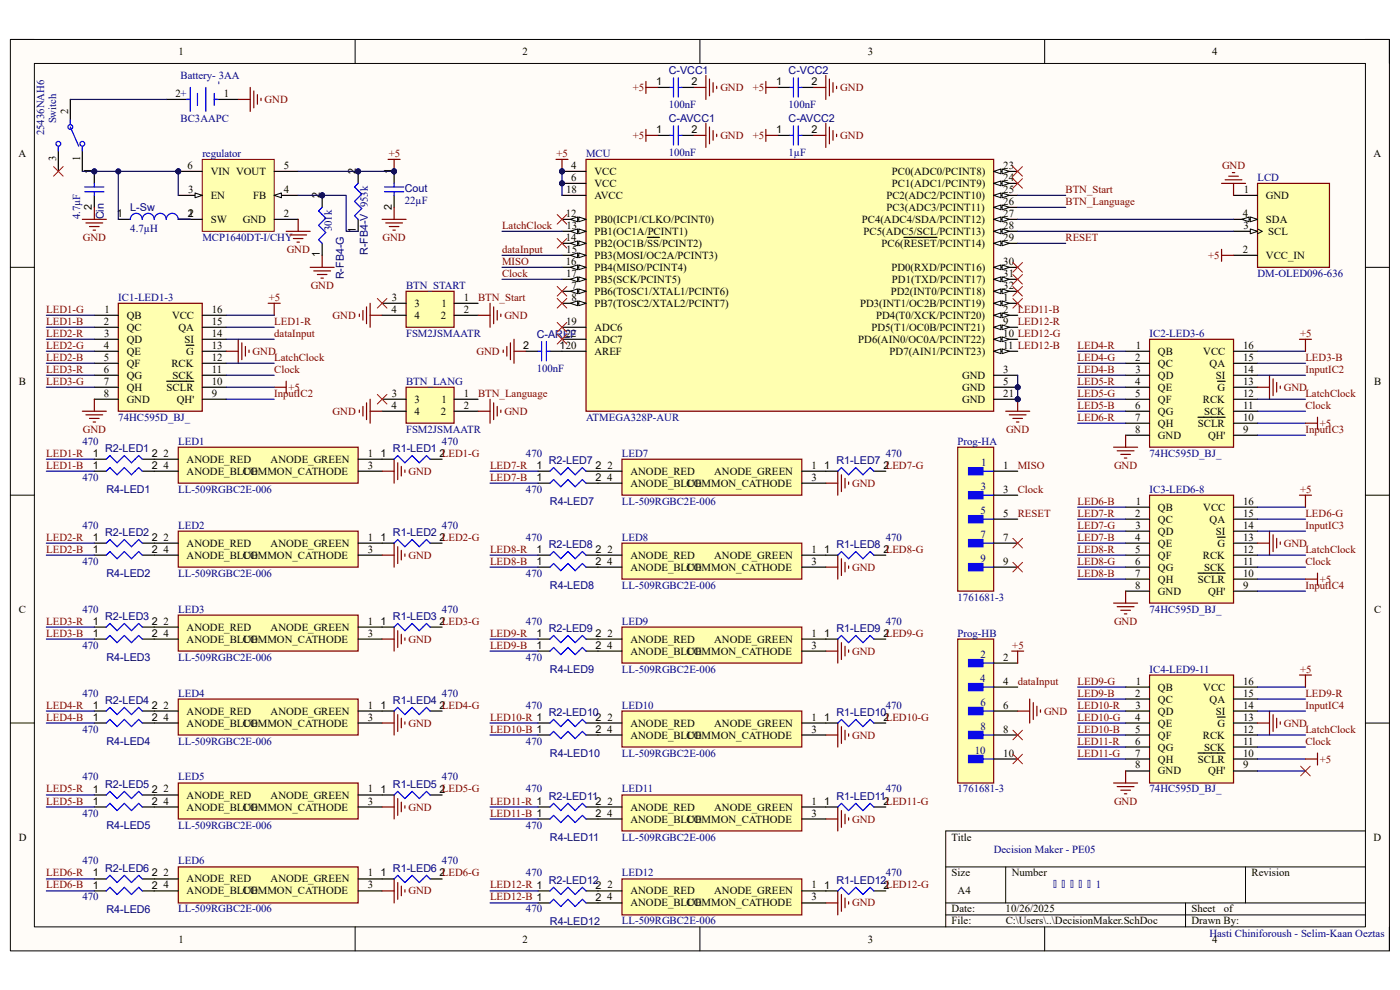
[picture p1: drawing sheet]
<svg xmlns="http://www.w3.org/2000/svg" width="297mm" height="210mm" viewBox="0 0 297 210" stroke-linecap="round" stroke-linejoin="round" font-family="sans-serif">
<defs><g id="words">
<g font-size="2.3">
<text x="37.9" y="11.7">1</text>
<text x="110.9" y="11.7">2</text>
<text x="184.1" y="11.7">3</text>
<text x="257.1" y="11.7">4</text>
<text x="37.3" y="20.6">2+</text>
<text x="47.5" y="20.6">1</text>
<text x="139.2" y="18">1</text>
<text x="146.7" y="18">2</text>
<text x="164.7" y="18">1</text>
<text x="172.1" y="18">2</text>
<text x="14.4" y="24.1" transform="rotate(-90 14.4 24.1)">2</text>
<text x="139.2" y="28.2">1</text>
<text x="146.7" y="28.2">2</text>
<text x="164.7" y="28.2">1</text>
<text x="172.1" y="28.2">2</text>
<text x="3.9" y="33.3">A</text>
<text x="11.9" y="34.2" transform="rotate(-90 11.9 34.2)">3</text>
<text x="17" y="34.2" transform="rotate(-90 17 34.2)">1</text>
<text x="39.8" y="35.9">6</text>
<text x="60.2" y="35.9">5</text>
<text x="121.2" y="35.9">4</text>
<text x="212.9" y="35.9">23</text>
<text x="291.4" y="33.3">A</text>
<text x="19.5" y="36.9" transform="rotate(-90 19.5 36.9)">1</text>
<text x="39.9" y="40.9">3</text>
<text x="44.7" y="37.1">VIN VOUT</text>
<text x="60.2" y="40.9">4</text>
<text x="67.9" y="42" transform="rotate(-90 67.9 42)">2</text>
<text x="75.5" y="36.9" transform="rotate(-90 75.5 36.9)">2</text>
<text x="83.1" y="36.9" transform="rotate(-90 83.1 36.9)">1</text>
<text x="120.1" y="40.9">18</text>
<text x="121.2" y="38.4">6</text>
<text x="126.1" y="37.1">VCC</text>
<text x="126.1" y="39.7">VCC</text>
<text x="189.2" y="37.1">PC0(ADC0/PCINT8)</text>
<text x="189.2" y="39.7">PC1(ADC1/PCINT9)</text>
<text x="212.9" y="38.4">24</text>
<text x="212.9" y="40.9">25</text>
<text x="263.9" y="40.9">1</text>
<text x="19.5" y="44.6" transform="rotate(-90 19.5 44.6)">2</text>
<text x="24.8" y="46">1</text>
<text x="39.8" y="46">2</text>
<text x="40" y="46">1</text>
<text x="44.7" y="47.3">SW</text>
<text x="44.7" y="42.2">EN</text>
<text x="51.5" y="47.3">GND</text>
<text x="53.7" y="42.2">FB</text>
<text x="60.2" y="46">2</text>
<text x="83.1" y="44.6" transform="rotate(-90 83.1 44.6)">2</text>
<text x="120.1" y="46">12</text>
<text x="126.1" y="42.2">AVCC</text>
<text x="126.1" y="47.3">PB0(ICP1/CLKO/PCINT0)</text>
<text x="182.8" y="47.3">PC4(ADC4/SDA/PCINT12)</text>
<text x="188" y="42.2">PC2(ADC2/PCINT10)</text>
<text x="188" y="44.7">PC3(ADC3/PCINT11)</text>
<text x="212.9" y="43.5">26</text>
<text x="212.9" y="46">27</text>
<text x="263.7" y="46">4</text>
<text x="268.6" y="47.3">SDA</text>
<text x="268.6" y="42.2">GND</text>
<text x="75.5" y="49.4" transform="rotate(-90 75.5 49.4)">1</text>
<text x="120.1" y="51.1">14</text>
<text x="120.1" y="53.6">15</text>
<text x="120.2" y="48.6">13</text>
<text x="126.1" y="49.8">PB1(OC1A/PCINT1)</text>
<text x="126.1" y="52.4">PB2(OC1B/SS/PCINT2)</text>
<text x="183.2" y="49.8">PC5(ADC5/SCL/PCINT13)</text>
<text x="187" y="52.4">PC6(RESET/PCINT14)</text>
<text x="212.9" y="48.6">28</text>
<text x="212.9" y="51.1">29</text>
<text x="263.7" y="53.6">2</text>
<text x="263.8" y="48.6">3</text>
<text x="269.1" y="49.8">SCL</text>
<text x="67.9" y="54.5" transform="rotate(-90 67.9 54.5)">1</text>
<text x="120.1" y="56.2">16</text>
<text x="120.1" y="58.7">17</text>
<text x="126.1" y="54.9">PB3(MOSI/OC2A/PCINT3)</text>
<text x="126.1" y="57.4">PB4(MISO/PCINT4)</text>
<text x="126.1" y="60">PB5(SCK/PCINT5)</text>
<text x="189.1" y="57.4">PD0(RXD/PCINT16)</text>
<text x="189.2" y="60">PD1(TXD/PCINT17)</text>
<text x="212.9" y="56.2">30</text>
<text x="212.9" y="58.7">31</text>
<text x="268.6" y="54.9">VCC_IN</text>
<text x="83.1" y="63.8">3</text>
<text x="87.9" y="65.1">3</text>
<text x="93.7" y="65.1">1</text>
<text x="98.4" y="63.8">1</text>
<text x="121.2" y="61.3">7</text>
<text x="121.2" y="63.8">8</text>
<text x="126.1" y="62.6">PB6(TOSC1/XTAL1/PCINT6)</text>
<text x="126.1" y="65.1">PB7(TOSC2/XTAL2/PCINT7)</text>
<text x="182.5" y="65.1">PD3(INT1/OC2B/PCINT19)</text>
<text x="189" y="62.6">PD2(INT0/PCINT18)</text>
<text x="212.9" y="61.3">32</text>
<text x="212.9" y="63.8">1</text>
<text x="22" y="68.9">2</text>
<text x="22.1" y="71.5">3</text>
<text x="22.2" y="66.4">1</text>
<text x="26.9" y="67.6">QB</text>
<text x="26.9" y="70.2">QC</text>
<text x="36.5" y="67.6">VCC</text>
<text x="37.8" y="70.2">QA</text>
<text x="45" y="66.4">16</text>
<text x="45" y="68.9">15</text>
<text x="45" y="71.5">14</text>
<text x="83.1" y="66.4">4</text>
<text x="87.9" y="67.6">4</text>
<text x="93.5" y="67.6">2</text>
<text x="98.4" y="66.4">2</text>
<text x="120.1" y="71.5">22</text>
<text x="120.1" y="68.9">19</text>
<text x="126.1" y="70.2">ADC6</text>
<text x="184.9" y="70.2">PD5(T1/OC0B/PCINT21)</text>
<text x="185.9" y="67.6">PD4(T0/XCK/PCINT20)</text>
<text x="212.9" y="66.4">2</text>
<text x="212.9" y="68.9">9</text>
<text x="212.9" y="71.5">10 LED12-G</text>
<text x="22" y="74">4</text>
<text x="22.1" y="76.5">5</text>
<text x="26.9" y="72.7">QD</text>
<text x="26.9" y="75.3">QE</text>
<text x="26.9" y="77.8">QF</text>
<text x="36.4" y="77.8">RCK</text>
<text x="39.2" y="72.7">SI</text>
<text x="39.5" y="75.3">G</text>
<text x="45" y="74">13</text>
<text x="45" y="76.5">12</text>
<text x="111" y="74">2</text>
<text x="118.7" y="74">120</text>
<text x="126.1" y="72.7">ADC7</text>
<text x="126.1" y="75.3">AREF</text>
<text x="182.1" y="72.7">PD6(AIN0/OC0A/PCINT22)</text>
<text x="188.7" y="75.3">PD7(AIN1/PCINT23)</text>
<text x="212.9" y="74">11 LED12-B</text>
<text x="240.8" y="76.5">2</text>
<text x="241" y="74">1</text>
<text x="245.7" y="75.3">QB</text>
<text x="245.7" y="77.8">QC</text>
<text x="255.3" y="75.3">VCC</text>
<text x="256.6" y="77.8">QA</text>
<text x="263.7" y="74">16</text>
<text x="263.7" y="76.5">15</text>
<text x="4" y="81.6">B</text>
<text x="22" y="79.1">6</text>
<text x="22" y="81.6">7</text>
<text x="26.9" y="80.3">QG</text>
<text x="26.9" y="82.9">QH</text>
<text x="35.3" y="82.9">SCLR</text>
<text x="36.6" y="80.3">SCK</text>
<text x="45" y="79.1">11</text>
<text x="45" y="81.6">10</text>
<text x="204.1" y="80.3">GND</text>
<text x="204.1" y="82.9">GND</text>
<text x="212.9" y="79.1">3</text>
<text x="212.9" y="81.6">5</text>
<text x="240.8" y="81.6">4</text>
<text x="240.9" y="79.1">3</text>
<text x="245.7" y="80.3">QD</text>
<text x="245.7" y="82.9">QE</text>
<text x="257.9" y="80.3">SI</text>
<text x="258.3" y="82.9">G</text>
<text x="263.7" y="79.1">14</text>
<text x="263.7" y="81.6">13</text>
<text x="291.5" y="81.6">B</text>
<text x="22.1" y="84.2">8</text>
<text x="26.9" y="85.4">GND</text>
<text x="37.5" y="85.4">QH'</text>
<text x="45" y="84.2">9</text>
<text x="83.1" y="86.7">4</text>
<text x="83.1" y="84.2">3</text>
<text x="87.9" y="85.4">3</text>
<text x="87.9" y="88">4</text>
<text x="93.5" y="88">2</text>
<text x="93.7" y="85.4">1</text>
<text x="98.4" y="84.2">1</text>
<text x="98.4" y="86.7">2</text>
<text x="204.1" y="85.4">GND</text>
<text x="212.9" y="84.2">21</text>
<text x="240.8" y="86.7">6</text>
<text x="240.8" y="89.3">7</text>
<text x="240.8" y="84.2">5</text>
<text x="245.7" y="85.4">QF</text>
<text x="245.7" y="88">QG</text>
<text x="255.2" y="85.4">RCK</text>
<text x="255.4" y="88">SCK</text>
<text x="263.7" y="84.2">12</text>
<text x="263.7" y="86.7">11</text>
<text x="263.7" y="89.3">10</text>
<text x="240.8" y="91.8">8</text>
<text x="245.7" y="90.6">QH</text>
<text x="245.7" y="93.1">GND</text>
<text x="254.1" y="90.6">SCLR</text>
<text x="256.3" y="93.1">QH'</text>
<text x="263.7" y="91.8">9</text>
<text x="19.7" y="96.9">1</text>
<text x="19.7" y="99.4">1</text>
<text x="32.2" y="96.9">2</text>
<text x="32.2" y="99.4">2</text>
<text x="34.7" y="96.9">2</text>
<text x="34.7" y="99.4">4</text>
<text x="39.6" y="98.2">ANODE_RED</text>
<text x="39.6" y="100.7">ANODE_BLUE</text>
<text x="51.5" y="100.7">COMMON_CATHODE</text>
<text x="57.4" y="98.2">ANODE_GREEN</text>
<text x="78" y="96.9">1</text>
<text x="78" y="99.4">3</text>
<text x="80.7" y="96.9">1</text>
<text x="93.3" y="96.9">2LED1-G</text>
<text x="113.8" y="99.4">1</text>
<text x="113.8" y="102">1</text>
<text x="126.4" y="99.4">2</text>
<text x="126.4" y="102">2</text>
<text x="128.8" y="102">4</text>
<text x="128.9" y="99.4">2</text>
<text x="133.7" y="100.7">ANODE_RED</text>
<text x="151.5" y="100.7">ANODE_GREEN</text>
<text x="172.1" y="99.4">1</text>
<text x="172.1" y="102">3</text>
<text x="174.8" y="99.4">1</text>
<text x="187.4" y="99.4">2LED7-G</text>
<text x="212.9" y="99.4">1</text>
<text x="133.7" y="103.3">ANODE_BLUE</text>
<text x="145.7" y="103.3">COMMON_CATHODE</text>
<text x="212.9" y="104.5">3</text>
<text x="241" y="107.1">1</text>
<text x="263.7" y="107.1">16</text>
<text x="212.9" y="109.6">5</text>
<text x="240.8" y="109.6">2</text>
<text x="240.9" y="112.1">3</text>
<text x="245.7" y="108.3">QB</text>
<text x="245.7" y="110.9">QC</text>
<text x="245.7" y="113.4">QD</text>
<text x="255.3" y="108.3">VCC</text>
<text x="256.6" y="110.9">QA</text>
<text x="257.9" y="113.4">SI</text>
<text x="263.7" y="109.6">15</text>
<text x="263.7" y="112.1">14</text>
<text x="19.7" y="114.7">1</text>
<text x="19.7" y="117.3">1</text>
<text x="32.2" y="114.7">2</text>
<text x="32.2" y="117.3">2</text>
<text x="34.7" y="114.7">2</text>
<text x="34.7" y="117.3">4</text>
<text x="39.6" y="116">ANODE_RED</text>
<text x="39.6" y="118.5">ANODE_BLUE</text>
<text x="51.5" y="118.5">COMMON_CATHODE</text>
<text x="57.4" y="116">ANODE_GREEN</text>
<text x="78" y="114.7">1</text>
<text x="78" y="117.3">3</text>
<text x="80.7" y="114.7">1</text>
<text x="93.3" y="114.7">2LED2-G</text>
<text x="113.8" y="117.3">1</text>
<text x="113.8" y="119.8">1</text>
<text x="126.4" y="117.3">2</text>
<text x="126.4" y="119.8">2</text>
<text x="128.8" y="119.8">4</text>
<text x="128.9" y="117.3">2</text>
<text x="133.7" y="118.5">ANODE_RED</text>
<text x="151.5" y="118.5">ANODE_GREEN</text>
<text x="172.1" y="117.3">1</text>
<text x="172.1" y="119.8">3</text>
<text x="174.8" y="117.3">1</text>
<text x="187.4" y="117.3">2LED8-G</text>
<text x="212.9" y="114.7">7</text>
<text x="212.9" y="119.8">9</text>
<text x="240.8" y="114.7">4</text>
<text x="240.8" y="119.8">6</text>
<text x="240.8" y="117.3">5</text>
<text x="245.7" y="116">QE</text>
<text x="245.7" y="118.5">QF</text>
<text x="255.2" y="118.5">RCK</text>
<text x="258.3" y="116">G</text>
<text x="263.7" y="114.7">13</text>
<text x="263.7" y="117.3">12</text>
<text x="263.7" y="119.8">11</text>
<text x="133.7" y="121.1">ANODE_BLUE</text>
<text x="145.7" y="121.1">COMMON_CATHODE</text>
<text x="240.8" y="122.3">7</text>
<text x="240.8" y="124.9">8</text>
<text x="245.7" y="121.1">QG</text>
<text x="245.7" y="123.6">QH</text>
<text x="254.1" y="123.6">SCLR</text>
<text x="255.4" y="121.1">SCK</text>
<text x="263.7" y="122.3">10</text>
<text x="263.7" y="124.9">9</text>
<text x="4" y="130">C</text>
<text x="245.7" y="126.2">GND</text>
<text x="256.3" y="126.2">QH'</text>
<text x="291.5" y="130">C</text>
<text x="19.7" y="132.5">1</text>
<text x="19.7" y="135.1">1</text>
<text x="32.2" y="132.5">2</text>
<text x="32.2" y="135.1">2</text>
<text x="34.7" y="132.5">2</text>
<text x="34.7" y="135">4</text>
<text x="39.6" y="133.8">ANODE_RED</text>
<text x="39.6" y="136.3">ANODE_BLUE</text>
<text x="51.5" y="136.3">COMMON_CATHODE</text>
<text x="57.4" y="133.8">ANODE_GREEN</text>
<text x="78" y="132.5">1</text>
<text x="78" y="135">3</text>
<text x="80.7" y="132.5">1</text>
<text x="93.3" y="132.5">2LED3-G</text>
<text x="113.8" y="135.1">1</text>
<text x="113.8" y="137.6">1</text>
<text x="126.4" y="135.1">2</text>
<text x="126.4" y="137.6">2</text>
<text x="128.8" y="137.6">4</text>
<text x="128.9" y="135">2</text>
<text x="133.7" y="136.3">ANODE_RED</text>
<text x="151.5" y="136.3">ANODE_GREEN</text>
<text x="172.1" y="135">1</text>
<text x="172.1" y="137.6">3</text>
<text x="174.8" y="135.1">1</text>
<text x="187.4" y="135.1">2LED9-G</text>
<text x="133.7" y="138.9">ANODE_BLUE</text>
<text x="145.7" y="138.9">COMMON_CATHODE</text>
<text x="212.9" y="140.1">2</text>
<text x="212.9" y="145.2">4</text>
<text x="240.8" y="147.8">2</text>
<text x="241" y="145.2">1</text>
<text x="245.7" y="146.5">QB</text>
<text x="245.7" y="149.1">QC</text>
<text x="255.3" y="146.5">VCC</text>
<text x="256.6" y="149.1">QA</text>
<text x="263.7" y="145.2">16</text>
<text x="263.7" y="147.8">15</text>
<text x="19.7" y="150.3">1</text>
<text x="19.7" y="152.9">1</text>
<text x="32.2" y="150.3">2</text>
<text x="32.2" y="152.9">2</text>
<text x="34.7" y="150.3">2</text>
<text x="34.7" y="152.9">4</text>
<text x="39.6" y="151.6">ANODE_RED</text>
<text x="39.6" y="154.1">ANODE_BLUE</text>
<text x="51.5" y="154.1">COMMON_CATHODE</text>
<text x="57.4" y="151.6">ANODE_GREEN</text>
<text x="78" y="150.3">1</text>
<text x="78" y="152.9">3</text>
<text x="80.7" y="150.3">1</text>
<text x="93.3" y="150.3">2LED4-G</text>
<text x="126.4" y="152.9">2</text>
<text x="126.4" y="155.4">2</text>
<text x="128.8" y="155.4">4</text>
<text x="128.9" y="152.9">2</text>
<text x="133.7" y="154.1">ANODE_RED</text>
<text x="151.5" y="154.1">ANODE_GREEN</text>
<text x="172.1" y="152.9">1</text>
<text x="172.1" y="155.4">3</text>
<text x="174.8" y="152.9">1</text>
<text x="187.4" y="152.9">2LED10-G</text>
<text x="212.9" y="150.3">6</text>
<text x="212.9" y="155.4">8</text>
<text x="240.8" y="152.9">4</text>
<text x="240.8" y="155.4">5</text>
<text x="240.9" y="150.3">3</text>
<text x="245.7" y="151.6">QD</text>
<text x="245.7" y="154.1">QE</text>
<text x="257.9" y="151.6">SI</text>
<text x="258.3" y="154.1">G</text>
<text x="263.7" y="150.3">14</text>
<text x="263.7" y="152.9">13</text>
<text x="263.7" y="155.4">12</text>
<text x="133.7" y="156.7">ANODE_BLUE</text>
<text x="145.7" y="156.7">COMMON_CATHODE</text>
<text x="212.9" y="160.5">10</text>
<text x="240.8" y="157.9">6</text>
<text x="240.8" y="160.5">7</text>
<text x="245.7" y="156.7">QF</text>
<text x="245.7" y="159.2">QG</text>
<text x="245.7" y="161.8">QH</text>
<text x="254.1" y="161.8">SCLR</text>
<text x="255.2" y="156.7">RCK</text>
<text x="255.4" y="159.2">SCK</text>
<text x="263.7" y="157.9">11</text>
<text x="263.7" y="160.5">10</text>
<text x="240.8" y="163">8</text>
<text x="245.7" y="164.3">GND</text>
<text x="256.3" y="164.3">QH'</text>
<text x="263.7" y="163">9</text>
<text x="19.7" y="168.1">1</text>
<text x="19.7" y="170.7">1</text>
<text x="32.2" y="168.1">2</text>
<text x="32.2" y="170.7">2</text>
<text x="34.7" y="168.1">2</text>
<text x="34.7" y="170.7">4</text>
<text x="39.6" y="169.4">ANODE_RED</text>
<text x="39.6" y="172">ANODE_BLUE</text>
<text x="51.5" y="172">COMMON_CATHODE</text>
<text x="57.4" y="169.4">ANODE_GREEN</text>
<text x="78" y="168.1">1</text>
<text x="78" y="170.7">3</text>
<text x="80.7" y="168.1">1</text>
<text x="93.3" y="168.1">2LED5-G</text>
<text x="126.4" y="170.7">2</text>
<text x="126.4" y="173.2">2</text>
<text x="128.8" y="173.2">4</text>
<text x="128.9" y="170.7">2</text>
<text x="133.7" y="172">ANODE_RED</text>
<text x="151.5" y="172">ANODE_GREEN</text>
<text x="172.1" y="170.7">1</text>
<text x="172.1" y="173.2">3</text>
<text x="174.8" y="170.7">1</text>
<text x="187.4" y="170.7">2LED11-G</text>
<text x="4" y="178.3">D</text>
<text x="133.7" y="174.5">ANODE_BLUE</text>
<text x="145.7" y="174.5">COMMON_CATHODE</text>
<text x="201.9" y="178.3">Title</text>
<text x="291.4" y="178.3">D</text>
<text x="19.7" y="185.9">1</text>
<text x="32.2" y="185.9">2</text>
<text x="34.7" y="185.9">2</text>
<text x="78" y="185.9">1</text>
<text x="80.7" y="185.9">1</text>
<text x="93.3" y="185.9">2LED6-G</text>
<text x="201.9" y="185.9">Size</text>
<text x="214.6" y="185.9">Number</text>
<text x="265.5" y="185.9">Revision</text>
<text x="19.7" y="188.5">1</text>
<text x="32.2" y="188.5">2</text>
<text x="34.7" y="188.5">4</text>
<text x="39.6" y="187.2">ANODE_RED</text>
<text x="39.6" y="189.7">ANODE_BLUE</text>
<text x="51.5" y="189.7">COMMON_CATHODE</text>
<text x="57.4" y="187.2">ANODE_GREEN</text>
<text x="78" y="188.5">3</text>
<text x="126.4" y="188.5">2</text>
<text x="126.4" y="191.1">2</text>
<text x="128.8" y="191">4</text>
<text x="128.9" y="188.5">2</text>
<text x="133.7" y="189.7">ANODE_RED</text>
<text x="151.5" y="189.7">ANODE_GREEN</text>
<text x="172.1" y="188.5">1</text>
<text x="172.1" y="191">3</text>
<text x="174.8" y="188.5">1</text>
<text x="187.4" y="188.5">2LED12-G</text>
<text x="203.2" y="189.7">A4</text>
<text x="133.7" y="192.3">ANODE_BLUE</text>
<text x="145.7" y="192.3">COMMON_CATHODE</text>
<text x="201.9" y="193.5">Date:</text>
<text x="201.9" y="196.1">File:</text>
<text x="213.3" y="193.5">10/26/2025</text>
<text x="213.4" y="196.1">C:\Users\..\DecisionMaker.SchDoc</text>
<text x="252.8" y="193.5">Sheet</text>
<text x="252.8" y="196.1">Drawn By:</text>
<text x="259.6" y="193.5">of</text>
<text x="37.9" y="199.9">1</text>
<text x="110.9" y="199.9">2</text>
<text x="184.1" y="199.9">3</text>
<text x="257.1" y="199.9">4</text>
</g>
<g font-size="2.3" fill="#000080">
<text x="38.3" y="16.8">Battery- 3AA</text>
<text x="45.9" y="17.3" transform="rotate(90 45.9 17.3)">-</text>
<text x="141.9" y="15.7">C-VCC1</text>
<text x="167.3" y="15.7">C-VCC2</text>
<text x="141.9" y="22.9">100nF</text>
<text x="167.3" y="22.9">100nF</text>
<text x="9.4" y="28.7" transform="rotate(-90 9.4 28.7)">25436NAH6</text>
<text x="11.9" y="26.2" transform="rotate(-90 11.9 26.2)">Switch</text>
<text x="38.3" y="25.9">BC3AAPC</text>
<text x="141.9" y="26">C-AVCC1</text>
<text x="167.3" y="26">C-AVCC2</text>
<text x="42.9" y="33.3">regulator</text>
<text x="124.3" y="33.3">MCU</text>
<text x="141.9" y="33">100nF</text>
<text x="167.3" y="33">1µF</text>
<text x="85.9" y="40.7">Cout</text>
<text x="266.8" y="38.4">LCD</text>
<text x="17" y="46.5" transform="rotate(-90 17 46.5)">4.7µF</text>
<text x="22.1" y="46.5" transform="rotate(-90 22.1 46.5)">Cin</text>
<text x="27.6" y="44.7">L-Sw</text>
<text x="85.9" y="43.2">22µF</text>
<text x="27.6" y="49.3">4.7µH</text>
<text x="42.9" y="51.1">MCP1640DT-I/CHY</text>
<text x="70.4" y="49.1" transform="rotate(-90 70.4 49.1)">301k</text>
<text x="72.9" y="59.3" transform="rotate(-90 72.9 59.3)">R-FB4-G</text>
<text x="78" y="54.1" transform="rotate(-90 78 54.1)">R-FB4-V 953k</text>
<text x="266.8" y="58.7">DM-OLED096-636</text>
<text x="25.1" y="63.8">IC1-LED1-3</text>
<text x="86.1" y="61.3">BTN_START</text>
<text x="86.1" y="71.5">FSM2JSMAATR</text>
<text x="113.9" y="71.7">C-AREF</text>
<text x="243.9" y="71.5">IC2-LED3-6</text>
<text x="86.1" y="81.6">BTN_LANG</text>
<text x="113.9" y="78.8">100nF</text>
<text x="25.1" y="89.3">74HC595D_BJ_</text>
<text x="124.3" y="89.3">ATMEGA328P-AUR</text>
<text x="17.5" y="94.4">470</text>
<text x="22.3" y="95.9">R2-LED1</text>
<text x="37.8" y="94.4">LED1</text>
<text x="83.4" y="95.9">R1-LED1</text>
<text x="86.1" y="91.8">FSM2JSMAATR</text>
<text x="93.8" y="94.4">470</text>
<text x="203.2" y="94.4">Prog-HA</text>
<text x="17.5" y="102">470</text>
<text x="111.6" y="96.9">470</text>
<text x="116.4" y="98.4">R2-LED7</text>
<text x="132" y="96.9">LED7</text>
<text x="177.5" y="98.4">R1-LED7</text>
<text x="187.9" y="96.9">470</text>
<text x="208.2" y="98.9">1</text>
<text x="243.9" y="96.9">74HC595D_BJ_</text>
<text x="22.6" y="104.5">R4-LED1</text>
<text x="37.8" y="104.5">LL-509RGBC2E-006</text>
<text x="111.6" y="104.5">470</text>
<text x="116.7" y="107.1">R4-LED7</text>
<text x="132" y="107.1">LL-509RGBC2E-006</text>
<text x="208.1" y="104">3</text>
<text x="243.9" y="104.5">IC3-LED6-8</text>
<text x="17.5" y="112.1">470</text>
<text x="22.3" y="113.7">R2-LED2</text>
<text x="37.8" y="112.1">LED2</text>
<text x="83.4" y="113.7">R1-LED2</text>
<text x="93.8" y="112.1">470</text>
<text x="208" y="109.1">5</text>
<text x="17.5" y="119.8">470</text>
<text x="111.6" y="114.7">470</text>
<text x="116.4" y="116.2">R2-LED8</text>
<text x="132" y="114.7">LED8</text>
<text x="177.5" y="116.2">R1-LED8</text>
<text x="187.9" y="114.7">470</text>
<text x="208" y="114.2">7</text>
<text x="208" y="119.3">9</text>
<text x="22.6" y="122.3">R4-LED2</text>
<text x="37.8" y="122.3">LL-509RGBC2E-006</text>
<text x="111.6" y="122.3">470</text>
<text x="116.7" y="124.9">R4-LED8</text>
<text x="132" y="124.9">LL-509RGBC2E-006</text>
<text x="17.5" y="130">470</text>
<text x="22.3" y="131.5">R2-LED3</text>
<text x="37.8" y="130">LED3</text>
<text x="83.4" y="131.5">R1-LED3</text>
<text x="93.8" y="130">470</text>
<text x="203.2" y="127.4">1761681-3</text>
<text x="243.9" y="130">74HC595D_BJ_</text>
<text x="17.5" y="137.6">470</text>
<text x="111.6" y="132.5">470</text>
<text x="116.4" y="134.1">R2-LED9</text>
<text x="132" y="132.5">LED9</text>
<text x="177.5" y="134.1">R1-LED9</text>
<text x="187.9" y="132.5">470</text>
<text x="203.2" y="135">Prog-HB</text>
<text x="22.6" y="140.2">R4-LED3</text>
<text x="37.8" y="140.1">LL-509RGBC2E-006</text>
<text x="111.6" y="140.1">470</text>
<text x="116.7" y="142.7">R4-LED9</text>
<text x="132" y="142.7">LL-509RGBC2E-006</text>
<text x="208" y="139.6">2</text>
<text x="243.9" y="142.7">IC4-LED9-11</text>
<text x="17.5" y="147.8">470</text>
<text x="22.3" y="149.3">R2-LED4</text>
<text x="37.8" y="147.8">LED4</text>
<text x="83.4" y="149.3">R1-LED4</text>
<text x="93.8" y="147.8">470</text>
<text x="207.9" y="144.7">4</text>
<text x="208" y="149.8">6</text>
<text x="17.5" y="155.4">470</text>
<text x="111.6" y="150.3">470</text>
<text x="116.4" y="151.8">R2-LED10</text>
<text x="132" y="150.3">LED10</text>
<text x="177.5" y="151.8">R1-LED10</text>
<text x="187.9" y="150.3">470</text>
<text x="208" y="154.9">8</text>
<text x="22.6" y="157.9">R4-LED4</text>
<text x="37.8" y="157.9">LL-509RGBC2E-006</text>
<text x="111.6" y="157.9">470</text>
<text x="116.7" y="160.5">R4-LED10</text>
<text x="132" y="160.5">LL-509RGBC2E-006</text>
<text x="206.8" y="160">10</text>
<text x="17.5" y="165.6">470</text>
<text x="22.3" y="167.1">R2-LED5</text>
<text x="37.8" y="165.6">LED5</text>
<text x="83.4" y="167.1">R1-LED5</text>
<text x="93.8" y="165.6">470</text>
<text x="17.5" y="173.2">470</text>
<text x="111.6" y="168.1">470</text>
<text x="116.4" y="169.7">R2-LED11</text>
<text x="132" y="168.1">LED11</text>
<text x="177.5" y="169.7">R1-LED11</text>
<text x="187.9" y="168.1">470</text>
<text x="203.2" y="168.1">1761681-3</text>
<text x="243.9" y="168.1">74HC595D_BJ_</text>
<text x="22.6" y="175.8">R4-LED5</text>
<text x="37.8" y="175.8">LL-509RGBC2E-006</text>
<text x="111.6" y="175.8">470</text>
<text x="116.7" y="178.3">R4-LED11</text>
<text x="132" y="178.3">LL-509RGBC2E-006</text>
<text x="17.5" y="183.4">470</text>
<text x="22.3" y="184.9">R2-LED6</text>
<text x="37.8" y="183.4">LED6</text>
<text x="83.4" y="184.9">R1-LED6</text>
<text x="93.8" y="183.4">470</text>
<text x="111.6" y="185.9">470</text>
<text x="132" y="185.9">LED12</text>
<text x="187.9" y="185.9">470</text>
<text x="210.8" y="180.8">Decision Maker - PE05</text>
<text x="17.5" y="191">470</text>
<text x="116.4" y="187.5">R2-LED12</text>
<text x="177.5" y="187.5">R1-LED12</text>
<text x="232.5" y="188.4">1</text>
<text x="22.6" y="193.6">R4-LED6</text>
<text x="37.8" y="193.5">LL-509RGBC2E-006</text>
<text x="111.6" y="193.5">470</text>
<text x="116.7" y="196.1">R4-LED12</text>
<text x="132" y="196.1">LL-509RGBC2E-006</text>
<text x="256.6" y="198.7">Hasti Chiniforoush - Selim-Kaan Oeztas</text>
</g>
<g font-size="2.3" fill="#800000">
<text x="56.1" y="21.8">GND</text>
<text x="134.2" y="19.3">+5</text>
<text x="152.8" y="19.3">GND</text>
<text x="159.7" y="19.3">+5</text>
<text x="178.3" y="19.3">GND</text>
<text x="134.2" y="29.5">+5</text>
<text x="152.8" y="29.5">GND</text>
<text x="159.7" y="29.5">+5</text>
<text x="178.3" y="29.5">GND</text>
<text x="82.5" y="33.3">+5</text>
<text x="118.1" y="33.3">+5</text>
<text x="259.2" y="35.9">GND</text>
<text x="226.1" y="40.9">BTN_Start</text>
<text x="226.1" y="43.5">BTN_Language</text>
<text x="17.6" y="51.1">GND</text>
<text x="60.8" y="53.6">GND</text>
<text x="81.2" y="51.1">GND</text>
<text x="106.5" y="53.6">dataInput</text>
<text x="106.5" y="48.6">LatchClock</text>
<text x="226.1" y="51.1">RESET</text>
<text x="106.5" y="56.2">MISO</text>
<text x="106.5" y="58.7">Clock</text>
<text x="256.3" y="54.9">+5</text>
<text x="57" y="63.8">+5</text>
<text x="65.9" y="61.3">GND</text>
<text x="101.4" y="63.8">BTN_Start</text>
<text x="9.8" y="66.4">LED1-G</text>
<text x="9.8" y="68.9">LED1-B</text>
<text x="9.8" y="71.5">LED2-R</text>
<text x="58.2" y="71.5">dataInput</text>
<text x="58.2" y="68.9">LED1-R</text>
<text x="70.6" y="67.6">GND</text>
<text x="107" y="67.6">GND</text>
<text x="215.9" y="66.4">LED11-B</text>
<text x="215.9" y="68.9">LED12-R</text>
<text x="275.8" y="71.5">+5</text>
<text x="9.8" y="74">LED2-G</text>
<text x="9.8" y="76.5">LED2-B</text>
<text x="53.6" y="75.3">GND</text>
<text x="58.2" y="76.5">LatchClock</text>
<text x="101.1" y="75.3">GND</text>
<text x="228.6" y="74">LED4-R</text>
<text x="228.6" y="76.5">LED4-G</text>
<text x="276.9" y="76.5">LED3-B</text>
<text x="9.8" y="79.1">LED3-R</text>
<text x="9.8" y="81.6">LED3-G</text>
<text x="58.2" y="79.1">Clock</text>
<text x="61.2" y="82.9">+5</text>
<text x="228.6" y="79.1">LED4-B</text>
<text x="228.6" y="81.6">LED5-R</text>
<text x="272.4" y="82.9">GND</text>
<text x="276.9" y="79.1">InputIC2</text>
<text x="58.2" y="84.2">InputIC2</text>
<text x="70.6" y="88">GND</text>
<text x="101.4" y="84.2">BTN_Language</text>
<text x="107" y="88">GND</text>
<text x="228.6" y="84.2">LED5-G</text>
<text x="228.6" y="86.7">LED5-B</text>
<text x="228.6" y="89.3">LED6-R</text>
<text x="276.9" y="86.7">Clock</text>
<text x="276.9" y="84.2">LatchClock</text>
<text x="17.6" y="91.8">GND</text>
<text x="213.4" y="91.8">GND</text>
<text x="276.9" y="91.8">InputIC3</text>
<text x="280" y="90.6">+5</text>
<text x="9.8" y="96.9">LED1-R</text>
<text x="9.8" y="99.4">LED1-B</text>
<text x="86.7" y="100.7">GND</text>
<text x="104" y="99.4">LED7-R</text>
<text x="104" y="102">LED7-B</text>
<text x="215.9" y="99.4">MISO</text>
<text x="236.3" y="99.4">GND</text>
<text x="180.8" y="103.3">GND</text>
<text x="215.9" y="104.5">Clock</text>
<text x="228.6" y="107.1">LED6-B</text>
<text x="275.8" y="104.5">+5</text>
<text x="215.9" y="109.6">RESET</text>
<text x="228.6" y="109.6">LED7-R</text>
<text x="228.6" y="112.1">LED7-G</text>
<text x="276.9" y="109.6">LED6-G</text>
<text x="276.9" y="112.1">InputIC3</text>
<text x="9.8" y="114.7">LED2-R</text>
<text x="9.8" y="117.3">LED2-B</text>
<text x="86.7" y="118.5">GND</text>
<text x="104" y="117.3">LED8-R</text>
<text x="104" y="119.8">LED8-B</text>
<text x="228.6" y="114.7">LED7-B</text>
<text x="228.6" y="117.3">LED8-R</text>
<text x="228.6" y="119.8">LED8-G</text>
<text x="272.4" y="116">GND</text>
<text x="276.9" y="119.8">Clock</text>
<text x="276.9" y="117.3">LatchClock</text>
<text x="180.8" y="121.1">GND</text>
<text x="228.6" y="122.3">LED8-B</text>
<text x="276.9" y="124.9">InputIC4</text>
<text x="280" y="123.6">+5</text>
<text x="9.8" y="132.5">LED3-R</text>
<text x="9.8" y="135">LED3-B</text>
<text x="86.7" y="136.3">GND</text>
<text x="104" y="135">LED9-R</text>
<text x="104" y="137.6">LED9-B</text>
<text x="214.8" y="137.6">+5</text>
<text x="236.3" y="132.5">GND</text>
<text x="180.8" y="138.9">GND</text>
<text x="275.8" y="142.7">+5</text>
<text x="215.9" y="145.2">dataInput</text>
<text x="228.6" y="145.2">LED9-G</text>
<text x="228.6" y="147.8">LED9-B</text>
<text x="276.9" y="147.8">LED9-R</text>
<text x="9.8" y="150.3">LED4-R</text>
<text x="9.8" y="152.9">LED4-B</text>
<text x="86.7" y="154.1">GND</text>
<text x="104" y="152.9">LED10-R 1</text>
<text x="104" y="155.4">LED10-B 1</text>
<text x="221.5" y="151.6">GND</text>
<text x="228.6" y="150.3">LED10-R</text>
<text x="228.6" y="152.9">LED10-G</text>
<text x="228.6" y="155.4">LED10-B</text>
<text x="272.4" y="154.1">GND</text>
<text x="276.9" y="155.4">LatchClock</text>
<text x="276.9" y="150.3">InputIC4</text>
<text x="180.8" y="156.7">GND</text>
<text x="228.6" y="157.9">LED11-R</text>
<text x="228.6" y="160.5">LED11-G</text>
<text x="276.9" y="157.9">Clock</text>
<text x="280" y="161.8">+5</text>
<text x="9.8" y="168.1">LED5-R</text>
<text x="9.8" y="170.7">LED5-B</text>
<text x="86.7" y="172">GND</text>
<text x="104" y="170.7">LED11-R 1</text>
<text x="104" y="173.2">LED11-B 1</text>
<text x="236.3" y="170.7">GND</text>
<text x="180.8" y="174.5">GND</text>
<text x="9.8" y="185.9">LED6-R</text>
<text x="9.8" y="188.5">LED6-B</text>
<text x="86.7" y="189.7">GND</text>
<text x="104" y="188.5">LED12-R 1</text>
<text x="104" y="191">LED12-B 1</text>
<text x="180.8" y="192.3">GND</text>
</g>
</g></defs>
<path d="M2.2 8.4h292.6v193.3h-292.6z" fill-rule="evenodd" fill="#fffcf8"/>
<path d="M2.2 8.4h292.6v193.3h-292.6z" fill="none" stroke="#000" stroke-width=".21"/>
<path d="M7.3 13.5h282.4v183.1h-282.4z" fill-rule="evenodd" fill="#fffcf8"/>
<g fill="none" stroke="#000" stroke-width=".21">
<path d="M2.2 8.4h5.1M7.3 13.5h282.4v183.1h-282.4zM75.3 8.4v5.1M148.5 8.4v5.1M221.6 8.4v5.1M289.7 8.4h5.1v5.1M2.2 56.7h5.1M289.7 56.7h5.1M2.2 105h5.1M289.7 105.1h5.1M2.2 153.4h5.1M289.7 153.4h5.1"/>
<path d="M289.7 176.3h-89.1v20.3M75.3 196.6v5.1M148.5 196.6v5.1M200.6 183.9h89.1M200.6 191.5h89.1M200.6 194.1h89.1M213.4 183.9v7.6M221.6 196.6v5.1M251.5 191.5v5.1M264.2 183.9v7.6M294.8 196.6v5.1"/>
</g>
<circle cx="119.2" cy="36.4" r=".51" fill="#000080"/>
<circle cx="119.2" cy="36.4" r=".51" fill="none" stroke="#000080" stroke-width=".21"/>
<circle cx="119.2" cy="38.9" r=".51" fill="#000080"/>
<circle cx="119.2" cy="38.9" r=".51" fill="none" stroke="#000080" stroke-width=".21"/>
<circle cx="215.9" cy="82.1" r=".51" fill="#000080"/>
<circle cx="215.9" cy="82.1" r=".51" fill="none" stroke="#000080" stroke-width=".21"/>
<circle cx="215.9" cy="84.7" r=".51" fill="#000080"/>
<circle cx="215.9" cy="84.7" r=".51" fill="none" stroke="#000080" stroke-width=".21"/>
<path d="M124.3 33.8h86.5v53.4h-86.5z" fill-rule="evenodd" fill="#ffffb0"/>
<path d="M124.3 33.8h86.5v53.4h-86.5z" fill="none" stroke="#800000" stroke-width=".25"/>
<path d="M119.2 41.4h5.1M119.2 46.5h5.1M119.2 69.4h5.1M119.2 72h5.1M119.2 74.5h5.1" fill="none" stroke="#000" stroke-width=".25"/>
<path d="M122.8 46l1.5 .5-1.5 .5z" fill="#f8fcff"/>
<path d="M122.8 46l1.5 .5-1.5 .5z" fill="none" stroke="#000" stroke-width=".21"/>
<path d="M121 46.5l1.5-.5v1z" fill="#f8fcff"/>
<path d="M121 46.5l1.5-.5v1z" fill="none" stroke="#000" stroke-width=".21"/>
<path d="M119.2 49.1h5.1" fill="none" stroke="#000" stroke-width=".25"/>
<path d="M122.8 48.6l1.5 .5-1.5 .5z" fill="#f8fcff"/>
<path d="M122.8 48.6l1.5 .5-1.5 .5z" fill="none" stroke="#000" stroke-width=".21"/>
<path d="M121 49.1l1.5-.5v1z" fill="#f8fcff"/>
<path d="M121 49.1l1.5-.5v1z" fill="none" stroke="#000" stroke-width=".21"/>
<path d="M119.2 51.6h5.1" fill="none" stroke="#000" stroke-width=".25"/>
<path d="M122.8 51.1l1.5 .5-1.5 .5z" fill="#f8fcff"/>
<path d="M122.8 51.1l1.5 .5-1.5 .5z" fill="none" stroke="#000" stroke-width=".21"/>
<path d="M121 51.6l1.5-.5v1z" fill="#f8fcff"/>
<path d="M121 51.6l1.5-.5v1z" fill="none" stroke="#000" stroke-width=".21"/>
<path d="M119.2 54.2h5.1M137.3 50.4h2.6" fill="none" stroke="#000" stroke-width=".25"/>
<path d="M122.8 53.7l1.5 .5-1.5 .5z" fill="#f8fcff"/>
<path d="M122.8 53.7l1.5 .5-1.5 .5z" fill="none" stroke="#000" stroke-width=".21"/>
<path d="M121 54.2l1.5-.5v1z" fill="#f8fcff"/>
<path d="M121 54.2l1.5-.5v1z" fill="none" stroke="#000" stroke-width=".21"/>
<path d="M119.2 56.7h5.1" fill="none" stroke="#000" stroke-width=".25"/>
<path d="M122.8 56.2l1.5 .5-1.5 .5z" fill="#f8fcff"/>
<path d="M122.8 56.2l1.5 .5-1.5 .5z" fill="none" stroke="#000" stroke-width=".21"/>
<path d="M121 56.7l1.5-.5v1z" fill="#f8fcff"/>
<path d="M121 56.7l1.5-.5v1z" fill="none" stroke="#000" stroke-width=".21"/>
<path d="M119.2 59.3h5.1" fill="none" stroke="#000" stroke-width=".25"/>
<path d="M122.8 58.7l1.5 .6-1.5 .5z" fill="#f8fcff"/>
<path d="M122.8 58.7l1.5 .6-1.5 .5z" fill="none" stroke="#000" stroke-width=".21"/>
<path d="M121 59.3l1.5-.6v1.1z" fill="#f8fcff"/>
<path d="M121 59.3l1.5-.6v1.1z" fill="none" stroke="#000" stroke-width=".21"/>
<path d="M119.2 61.8h5.1" fill="none" stroke="#000" stroke-width=".25"/>
<path d="M122.8 61.3l1.5 .5-1.5 .5z" fill="#f8fcff"/>
<path d="M122.8 61.3l1.5 .5-1.5 .5z" fill="none" stroke="#000" stroke-width=".21"/>
<path d="M121 61.8l1.5-.5v1z" fill="#f8fcff"/>
<path d="M121 61.8l1.5-.5v1z" fill="none" stroke="#000" stroke-width=".21"/>
<path d="M119.2 64.3h5.1" fill="none" stroke="#000" stroke-width=".25"/>
<path d="M122.8 63.8l1.5 .5-1.5 .5z" fill="#f8fcff"/>
<path d="M122.8 63.8l1.5 .5-1.5 .5z" fill="none" stroke="#000" stroke-width=".21"/>
<path d="M121 64.3l1.5-.5v1z" fill="#f8fcff"/>
<path d="M121 64.3l1.5-.5v1z" fill="none" stroke="#000" stroke-width=".21"/>
<path d="M119.2 36.4h5.1" fill="none" stroke="#000" stroke-width=".25"/>
<circle cx="119.2" cy="36.4" r=".51" fill="#000080"/>
<circle cx="119.2" cy="36.4" r=".51" fill="none" stroke="#000080" stroke-width=".21"/>
<path d="M119.2 38.9h5.1" fill="none" stroke="#000" stroke-width=".25"/>
<circle cx="119.2" cy="38.9" r=".51" fill="#000080"/>
<circle cx="119.2" cy="38.9" r=".51" fill="none" stroke="#000080" stroke-width=".21"/>
<path d="M210.8 79.6h5.1M210.8 82.1h5.1" fill="none" stroke="#000" stroke-width=".25"/>
<circle cx="215.9" cy="82.1" r=".51" fill="#000080"/>
<circle cx="215.9" cy="82.1" r=".51" fill="none" stroke="#000080" stroke-width=".21"/>
<path d="M210.8 84.7h5.1" fill="none" stroke="#000" stroke-width=".25"/>
<circle cx="215.9" cy="84.7" r=".51" fill="#000080"/>
<circle cx="215.9" cy="84.7" r=".51" fill="none" stroke="#000080" stroke-width=".21"/>
<path d="M210.8 36.4h5.1" fill="none" stroke="#000" stroke-width=".25"/>
<path d="M210.8 36.4l1.5-.6v1.1z" fill="#f8fcff"/>
<path d="M210.8 36.4l1.5-.6v1.1z" fill="none" stroke="#000" stroke-width=".21"/>
<path d="M212.6 35.8l1.5 .6-1.5 .5z" fill="#f8fcff"/>
<path d="M212.6 35.8l1.5 .6-1.5 .5z" fill="none" stroke="#000" stroke-width=".21"/>
<path d="M210.8 38.9h5.1" fill="none" stroke="#000" stroke-width=".25"/>
<path d="M210.8 38.9l1.5-.5v1z" fill="#f8fcff"/>
<path d="M210.8 38.9l1.5-.5v1z" fill="none" stroke="#000" stroke-width=".21"/>
<path d="M212.6 38.4l1.5 .5-1.5 .5z" fill="#f8fcff"/>
<path d="M212.6 38.4l1.5 .5-1.5 .5z" fill="none" stroke="#000" stroke-width=".21"/>
<path d="M210.8 41.4h5.1" fill="none" stroke="#000" stroke-width=".25"/>
<path d="M210.8 41.4l1.5-.5v1.1z" fill="#f8fcff"/>
<path d="M210.8 41.4l1.5-.5v1.1z" fill="none" stroke="#000" stroke-width=".21"/>
<path d="M212.6 40.9l1.5 .5-1.5 .6z" fill="#f8fcff"/>
<path d="M212.6 40.9l1.5 .5-1.5 .6z" fill="none" stroke="#000" stroke-width=".21"/>
<path d="M210.8 44h5.1" fill="none" stroke="#000" stroke-width=".25"/>
<path d="M210.8 44l1.5-.5v1z" fill="#f8fcff"/>
<path d="M210.8 44l1.5-.5v1z" fill="none" stroke="#000" stroke-width=".21"/>
<path d="M212.6 43.5l1.5 .5-1.5 .5z" fill="#f8fcff"/>
<path d="M212.6 43.5l1.5 .5-1.5 .5z" fill="none" stroke="#000" stroke-width=".21"/>
<path d="M210.8 46.5h5.1" fill="none" stroke="#000" stroke-width=".25"/>
<path d="M210.8 46.5l1.5-.5v1z" fill="#f8fcff"/>
<path d="M210.8 46.5l1.5-.5v1z" fill="none" stroke="#000" stroke-width=".21"/>
<path d="M212.6 46l1.5 .5-1.5 .5z" fill="#f8fcff"/>
<path d="M212.6 46l1.5 .5-1.5 .5z" fill="none" stroke="#000" stroke-width=".21"/>
<path d="M210.8 49.1h5.1" fill="none" stroke="#000" stroke-width=".25"/>
<path d="M210.8 49.1l1.5-.5v1z" fill="#f8fcff"/>
<path d="M210.8 49.1l1.5-.5v1z" fill="none" stroke="#000" stroke-width=".21"/>
<path d="M212.6 48.6l1.5 .5-1.5 .5z" fill="#f8fcff"/>
<path d="M212.6 48.6l1.5 .5-1.5 .5z" fill="none" stroke="#000" stroke-width=".21"/>
<path d="M210.8 51.6h5.1" fill="none" stroke="#000" stroke-width=".25"/>
<path d="M210.8 51.6l1.5-.5v1z" fill="#f8fcff"/>
<path d="M210.8 51.6l1.5-.5v1z" fill="none" stroke="#000" stroke-width=".21"/>
<path d="M212.6 51.1l1.5 .5-1.5 .5z" fill="#f8fcff"/>
<path d="M212.6 51.1l1.5 .5-1.5 .5z" fill="none" stroke="#000" stroke-width=".21"/>
<path d="M191.8 50.4h7M210.8 56.7h5.1" fill="none" stroke="#000" stroke-width=".25"/>
<path d="M210.8 56.7l1.5-.5v1z" fill="#f8fcff"/>
<path d="M210.8 56.7l1.5-.5v1z" fill="none" stroke="#000" stroke-width=".21"/>
<path d="M212.6 56.2l1.5 .5-1.5 .5z" fill="#f8fcff"/>
<path d="M212.6 56.2l1.5 .5-1.5 .5z" fill="none" stroke="#000" stroke-width=".21"/>
<path d="M210.8 59.3h5.1" fill="none" stroke="#000" stroke-width=".25"/>
<path d="M210.8 59.3l1.5-.6v1.1z" fill="#f8fcff"/>
<path d="M210.8 59.3l1.5-.6v1.1z" fill="none" stroke="#000" stroke-width=".21"/>
<path d="M212.6 58.7l1.5 .6-1.5 .5z" fill="#f8fcff"/>
<path d="M212.6 58.7l1.5 .6-1.5 .5z" fill="none" stroke="#000" stroke-width=".21"/>
<path d="M210.8 61.8h5.1" fill="none" stroke="#000" stroke-width=".25"/>
<path d="M210.8 61.8l1.5-.5v1z" fill="#f8fcff"/>
<path d="M210.8 61.8l1.5-.5v1z" fill="none" stroke="#000" stroke-width=".21"/>
<path d="M212.6 61.3l1.5 .5-1.5 .5z" fill="#f8fcff"/>
<path d="M212.6 61.3l1.5 .5-1.5 .5z" fill="none" stroke="#000" stroke-width=".21"/>
<path d="M210.8 64.3h5.1" fill="none" stroke="#000" stroke-width=".25"/>
<path d="M210.8 64.3l1.5-.5v1.1z" fill="#f8fcff"/>
<path d="M210.8 64.3l1.5-.5v1.1z" fill="none" stroke="#000" stroke-width=".21"/>
<path d="M212.6 63.8l1.5 .5-1.5 .6z" fill="#f8fcff"/>
<path d="M212.6 63.8l1.5 .5-1.5 .6z" fill="none" stroke="#000" stroke-width=".21"/>
<path d="M210.8 66.9h5.1" fill="none" stroke="#000" stroke-width=".25"/>
<path d="M210.8 66.9l1.5-.5v1z" fill="#f8fcff"/>
<path d="M210.8 66.9l1.5-.5v1z" fill="none" stroke="#000" stroke-width=".21"/>
<path d="M212.6 66.4l1.5 .5-1.5 .5z" fill="#f8fcff"/>
<path d="M212.6 66.4l1.5 .5-1.5 .5z" fill="none" stroke="#000" stroke-width=".21"/>
<path d="M210.8 69.4h5.1" fill="none" stroke="#000" stroke-width=".25"/>
<path d="M210.8 69.4l1.5-.5v1z" fill="#f8fcff"/>
<path d="M210.8 69.4l1.5-.5v1z" fill="none" stroke="#000" stroke-width=".21"/>
<path d="M212.6 68.9l1.5 .5-1.5 .5z" fill="#f8fcff"/>
<path d="M212.6 68.9l1.5 .5-1.5 .5z" fill="none" stroke="#000" stroke-width=".21"/>
<path d="M210.8 72h5.1" fill="none" stroke="#000" stroke-width=".25"/>
<path d="M210.8 72l1.5-.5v1z" fill="#f8fcff"/>
<path d="M210.8 72l1.5-.5v1z" fill="none" stroke="#000" stroke-width=".21"/>
<path d="M212.6 71.5l1.5 .5-1.5 .5z" fill="#f8fcff"/>
<path d="M212.6 71.5l1.5 .5-1.5 .5z" fill="none" stroke="#000" stroke-width=".21"/>
<path d="M210.8 74.5h5.1" fill="none" stroke="#000" stroke-width=".25"/>
<path d="M210.8 74.5l1.5-.5v1z" fill="#f8fcff"/>
<path d="M210.8 74.5l1.5-.5v1z" fill="none" stroke="#000" stroke-width=".21"/>
<path d="M212.6 74l1.5 .5-1.5 .5z" fill="#f8fcff"/>
<path d="M212.6 74l1.5 .5-1.5 .5z" fill="none" stroke="#000" stroke-width=".21"/>
<path d="M213.4 87.2h5.1M214.1 88h3.6M214.9 88.8h2M215.6 89.5h.6M215.9 84.7v2.5" fill="none" stroke="#800000" stroke-width=".25"/>
<circle cx="215.9" cy="84.7" r=".51" fill="#000080"/>
<circle cx="215.9" cy="84.7" r=".51" fill="none" stroke="#000080" stroke-width=".21"/>
<circle cx="37.8" cy="36.4" r=".51" fill="#000080"/>
<circle cx="37.8" cy="36.4" r=".51" fill="none" stroke="#000080" stroke-width=".21"/>
<path d="M42.9 33.8h15.3v15.3h-15.3z" fill-rule="evenodd" fill="#ffffb0"/>
<path d="M42.9 33.8h15.3v15.3h-15.3z" fill="none" stroke="#800000" stroke-width=".21"/>
<path d="M37.8 46.5h5.1M37.8 41.4h5.1M58.2 46.5h5.1" fill="none" stroke="#000" stroke-width=".25"/>
<path d="M41.4 40.9l1.5 .5-1.5 .6z" fill="#f8fcff"/>
<path d="M41.4 40.9l1.5 .5-1.5 .6z" fill="none" stroke="#000" stroke-width=".21"/>
<path d="M58.2 41.4h5.1" fill="none" stroke="#000" stroke-width=".25"/>
<path d="M58.2 41.4l1.5-.5v1.1z" fill="#f8fcff"/>
<path d="M58.2 41.4l1.5-.5v1.1z" fill="none" stroke="#000" stroke-width=".21"/>
<path d="M37.8 36.4h5.1M58.2 36.4h5.1" fill="none" stroke="#000" stroke-width=".25"/>
<circle cx="37.8" cy="36.4" r=".51" fill="#000080"/>
<circle cx="37.8" cy="36.4" r=".51" fill="none" stroke="#000080" stroke-width=".21"/>
<path d="M12.4 31.3v5.1M14.9 21.1v5.1M17.5 31.3v5.1M25.1 46.5h2.5M37.8 46.5h2.6" fill="none" stroke="#000" stroke-width=".25"/>
<g fill="none" stroke="#00f" stroke-width=".25">
<path d="M12.4 31.3v.7M14.9 26.9l1.8 4.1M14.9 25.4v.8M17.5 31.3v.7M27.6 46.5a1.27 1.27 0 0 1 1.3-1.2 1.27 1.27 0 0 1 1.3 1.2 1.27 1.27 0 0 1 1.3-1.2 1.27 1.27 0 0 1 1.2 1.2 1.27 1.27 0 0 1 1.3-1.2 1.27 1.27 0 0 1 1.3 1.2 1.27 1.27 0 0 1 1.2-1.2 1.27 1.27 0 0 1 1.3 1.2"/>
<circle cx="12.4" cy="30.5" r=".51"/>
<circle cx="14.9" cy="26.9" r=".51"/>
<circle cx="17.5" cy="30.5" r=".51"/>
</g>
<path d="M11.4 35.3l2 2.1M13.4 35.3l-2 2.1" fill="none" stroke="#f00" stroke-width=".21"/>
<circle cx="83.6" cy="36.4" r=".51" fill="#000080"/>
<circle cx="83.6" cy="36.4" r=".51" fill="none" stroke="#000080" stroke-width=".21"/>
<path d="M83.6 36.4v2.5" fill="none" stroke="#000" stroke-width=".25"/>
<circle cx="83.6" cy="36.4" r=".51" fill="#000080"/>
<circle cx="83.6" cy="36.4" r=".51" fill="none" stroke="#000080" stroke-width=".21"/>
<path d="M83.6 41.4v2.6" fill="none" stroke="#000" stroke-width=".25"/>
<path d="M81.6 39.7h4M83.6 38.9v.8M81.6 40.7h4M83.6 40.7v.7" fill="none" stroke="#00f" stroke-width=".25"/>
<g fill="none" stroke="#800000" stroke-width=".25">
<path d="M60.7 49.1h5.1M61.5 49.8h3.5M62.2 50.6h2.1M63 51.4h.5M63.3 46.5v2.6M65.8 56.7h5.1M66.6 57.5h3.5M67.3 58.2h2.1M68.1 59h.5M68.3 54.2v2.5M81.1 46.5h5.1M81.8 47.3h3.6"/>
<path d="M82.6 48.1h2M83.4 48.8h.5M83.6 44v2.5"/>
</g>
<circle cx="76" cy="36.4" r=".51" fill="#000080"/>
<circle cx="76" cy="36.4" r=".51" fill="none" stroke="#000080" stroke-width=".21"/>
<path d="M76 36.4v2.5" fill="none" stroke="#000" stroke-width=".25"/>
<circle cx="76" cy="36.4" r=".51" fill="#000080"/>
<circle cx="76" cy="36.4" r=".51" fill="none" stroke="#000080" stroke-width=".21"/>
<path d="M76 46.5v2.6" fill="none" stroke="#000" stroke-width=".25"/>
<path d="M76 38.9l-.8 .8 1.5 1.5-1.5 1.5 1.5 1.5-1.5 1.6 .8 .7" fill="none" stroke="#00f" stroke-width=".25"/>
<circle cx="68.3" cy="41.4" r=".51" fill="#000080"/>
<circle cx="68.3" cy="41.4" r=".51" fill="none" stroke="#000080" stroke-width=".21"/>
<path d="M68.3 41.4v2.6" fill="none" stroke="#000" stroke-width=".25"/>
<circle cx="68.3" cy="41.4" r=".51" fill="#000080"/>
<circle cx="68.3" cy="41.4" r=".51" fill="none" stroke="#000080" stroke-width=".21"/>
<path d="M68.3 51.6v2.6" fill="none" stroke="#000" stroke-width=".25"/>
<path d="M68.3 44l-.7 .8 1.5 1.5-1.5 1.5 1.5 1.5-1.5 1.6 .7 .7" fill="none" stroke="#00f" stroke-width=".25"/>
<circle cx="20" cy="36.4" r=".51" fill="#000080"/>
<circle cx="20" cy="36.4" r=".51" fill="none" stroke="#000080" stroke-width=".21"/>
<path d="M20 36.4v2.5" fill="none" stroke="#000" stroke-width=".25"/>
<circle cx="20" cy="36.4" r=".51" fill="#000080"/>
<circle cx="20" cy="36.4" r=".51" fill="none" stroke="#000080" stroke-width=".21"/>
<path d="M20 41.4v2.6M111.6 74.5h2.5M116.7 74.5h2.5" fill="none" stroke="#000" stroke-width=".25"/>
<path d="M18 39.7h4M20 38.9v.8M18 40.7h4M20 40.7v.7M114.1 74.5h.8M114.9 72.5v4.1M115.9 72.5v4.1M115.9 74.5h.8" fill="none" stroke="#00f" stroke-width=".25"/>
<path d="M17.5 46.5h5.1M18.2 47.3h3.6M19 48.1h2M19.8 48.8h.5M20 44v2.5M106.8 74.3v.5M107.5 73.5v2M108.3 72.7v3.6M109.1 72v5.1M109.1 74.5h2.5" fill="none" stroke="#800000" stroke-width=".25"/>
<path d="M118.2 68.4l2 2M118.2 71l2 2M120.2 68.4l-2 2M120.2 71l-2 2" fill="none" stroke="#f00" stroke-width=".21"/>
<path d="M266.8 38.9h15.2v17.8h-15.2z" fill-rule="evenodd" fill="#ffffb0"/>
<path d="M266.8 38.9h15.2v17.8h-15.2z" fill="none" stroke="#800000" stroke-width=".25"/>
<path d="M261.7 54.2h5.1M261.7 49.1h5.1" fill="none" stroke="#000" stroke-width=".25"/>
<path d="M265.3 48.6l1.5 .5-1.5 .5z" fill="#f8fcff"/>
<path d="M265.3 48.6l1.5 .5-1.5 .5zM266.8 48.6l1 .5-1 .5" fill="none" stroke="#000" stroke-width=".21"/>
<path d="M261.7 46.5h5.1" fill="none" stroke="#000" stroke-width=".25"/>
<path d="M265.3 46l1.5 .5-1.5 .5z" fill="#f8fcff"/>
<path d="M265.3 46l1.5 .5-1.5 .5z" fill="none" stroke="#000" stroke-width=".21"/>
<path d="M263.5 46.5l1.5-.5v1z" fill="#f8fcff"/>
<path d="M263.5 46.5l1.5-.5v1z" fill="none" stroke="#000" stroke-width=".21"/>
<path d="M261.7 41.4h5.1" fill="none" stroke="#000" stroke-width=".25"/>
<path d="M259.2 38.9h5M259.9 38.1h3.6M260.7 37.4h2M261.4 36.6h.5M261.7 38.9v2.5" fill="none" stroke="#800000" stroke-width=".25"/>
<path d="M203.2 94.9h7.6v30.5h-7.6z" fill-rule="evenodd" fill="#ffffb0"/>
<path d="M203.2 94.9h7.6v30.5h-7.6z" fill="none" stroke="#800000" stroke-width=".25"/>
<path d="M205.5 99.2h3v1.5h-3z" fill-rule="evenodd" fill="#00f"/>
<path d="M205.5 99.2h3v1.5h-3zM207.8 100h3" fill="none" stroke="#00f" stroke-width=".25"/>
<path d="M205.5 104.3h3v1.5h-3z" fill-rule="evenodd" fill="#00f"/>
<path d="M205.5 104.3h3v1.5h-3zM207.8 105.1h3" fill="none" stroke="#00f" stroke-width=".25"/>
<path d="M205.5 109.4h3v1.5h-3z" fill-rule="evenodd" fill="#00f"/>
<path d="M205.5 109.4h3v1.5h-3zM207.8 110.1h3" fill="none" stroke="#00f" stroke-width=".25"/>
<path d="M205.5 114.5h3v1.5h-3z" fill-rule="evenodd" fill="#00f"/>
<path d="M205.5 114.5h3v1.5h-3zM207.8 115.2h3" fill="none" stroke="#00f" stroke-width=".25"/>
<path d="M205.5 119.5h3v1.6h-3z" fill-rule="evenodd" fill="#00f"/>
<path d="M205.5 119.5h3v1.6h-3zM207.8 120.3h3" fill="none" stroke="#00f" stroke-width=".25"/>
<path d="M210.8 100h5.1M210.8 105.1h5.1M210.8 110.1h5.1M210.8 115.2h5.1M210.8 120.3h5.1" fill="none" stroke="#000" stroke-width=".25"/>
<path d="M203.2 135.6h7.6v30.5h-7.6z" fill-rule="evenodd" fill="#ffffb0"/>
<path d="M203.2 135.6h7.6v30.5h-7.6z" fill="none" stroke="#800000" stroke-width=".25"/>
<path d="M205.5 139.9h3v1.5h-3z" fill-rule="evenodd" fill="#00f"/>
<path d="M205.5 139.9h3v1.5h-3zM207.8 140.7h3" fill="none" stroke="#00f" stroke-width=".25"/>
<path d="M205.5 145h3v1.5h-3z" fill-rule="evenodd" fill="#00f"/>
<path d="M205.5 145h3v1.5h-3zM207.8 145.8h3" fill="none" stroke="#00f" stroke-width=".25"/>
<path d="M205.5 150.1h3v1.5h-3z" fill-rule="evenodd" fill="#00f"/>
<path d="M205.5 150.1h3v1.5h-3zM207.8 150.8h3" fill="none" stroke="#00f" stroke-width=".25"/>
<path d="M205.5 155.2h3v1.5h-3z" fill-rule="evenodd" fill="#00f"/>
<path d="M205.5 155.2h3v1.5h-3zM207.8 155.9h3" fill="none" stroke="#00f" stroke-width=".25"/>
<path d="M205.5 160.3h3v1.5h-3z" fill-rule="evenodd" fill="#00f"/>
<path d="M205.5 160.3h3v1.5h-3zM207.8 161h3" fill="none" stroke="#00f" stroke-width=".25"/>
<path d="M210.8 140.7h5.1M210.8 145.8h5.1M210.8 150.8h5.1M210.8 155.9h5.1M210.8 161h5.1" fill="none" stroke="#000" stroke-width=".25"/>
<path d="M215.9 150.8h2.6M218.5 148.3v5.1M219.2 149.1v3.5M220 149.8v2.1M220.7 150.6v.5" fill="none" stroke="#800000" stroke-width=".25"/>
<path d="M214.9 114.2l2 2M214.9 119.3l2 2M216.9 114.2l-2 2M216.9 119.3l-2 2M214.9 154.9l2 2M214.9 160l2 2M216.9 154.9l-2 2M216.9 160l-2 2" fill="none" stroke="#f00" stroke-width=".21"/>
<path d="M25.1 64.3h17.8v22.9h-17.8z" fill-rule="evenodd" fill="#ffffb0"/>
<path d="M25.1 64.3h17.8v22.9h-17.8zM48 74.5h2.5M50.5 72v5.1M51.3 72.7v3.6M52.1 73.5v2M52.8 74.3v.5M17.5 87.2h5.1M18.2 88h3.6M19 88.8h2M19.8 89.5h.5M20 84.7v2.5" fill="none" stroke="#800000" stroke-width=".25"/>
<g fill="none" stroke="#000" stroke-width=".25">
<path d="M20 66.9h5.1M20 69.4h5.1M20 72h5.1M20 74.5h5.1M20 77.1h5.1M20 79.6h5.1M39.5 73.2h1.6M42.9 66.9h5.1M42.9 69.4h5.1M42.9 72h5.1M42.9 74.5h5.1M42.9 77.1h5.1"/>
<path d="M42.9 79.6h5.1M20 82.1h5.1M20 84.7h5.1M35.4 80.9h5.7M42.9 82.1h5.1M42.9 84.7h5.1"/>
</g>
<path d="M86.2 61.8h10.1v7.6h-10.1z" fill-rule="evenodd" fill="#ffffb0"/>
<path d="M86.2 61.8h10.1v7.6h-10.1z" fill="none" stroke="#800000" stroke-width=".25"/>
<path d="M81.1 64.3h5.1M81.1 66.9h5.1M96.3 64.3h5.1M96.3 66.9h5.1" fill="none" stroke="#000" stroke-width=".25"/>
<path d="M86.2 82.1h10.1v7.7h-10.1z" fill-rule="evenodd" fill="#ffffb0"/>
<path d="M86.2 82.1h10.1v7.7h-10.1z" fill="none" stroke="#800000" stroke-width=".25"/>
<path d="M81.1 84.7h5.1M81.1 87.2h5.1M96.3 84.7h5.1M96.3 87.2h5.1" fill="none" stroke="#000" stroke-width=".25"/>
<path d="M131.9 97.4h38.2v7.6h-38.2z" fill-rule="evenodd" fill="#ffffb0"/>
<path d="M131.9 97.4h38.2v7.6h-38.2z" fill="none" stroke="#800000" stroke-width=".25"/>
<path d="M126.9 100h5M170.1 100h5.1M126.9 102.5h5M170.1 102.5h5.1" fill="none" stroke="#000" stroke-width=".25"/>
<path d="M37.8 130.5h38.2v7.6h-38.2z" fill-rule="evenodd" fill="#ffffb0"/>
<path d="M37.8 130.5h38.2v7.6h-38.2z" fill="none" stroke="#800000" stroke-width=".25"/>
<path d="M32.7 133h5.1M32.7 135.6h5.1M76 133h5.1M76 135.6h5.1" fill="none" stroke="#000" stroke-width=".25"/>
<path d="M131.9 150.8h38.2v7.7h-38.2z" fill-rule="evenodd" fill="#ffffb0"/>
<path d="M131.9 150.8h38.2v7.7h-38.2z" fill="none" stroke="#800000" stroke-width=".25"/>
<path d="M126.9 153.4h5M126.9 155.9h5M170.1 153.4h5.1M170.1 155.9h5.1" fill="none" stroke="#000" stroke-width=".25"/>
<path d="M132 168.6h38.1v7.7h-38.1z" fill-rule="evenodd" fill="#ffffb0"/>
<path d="M132 168.6h38.1v7.7h-38.1z" fill="none" stroke="#800000" stroke-width=".25"/>
<path d="M126.9 171.2h5M126.9 173.7h5.1M170.1 171.2h5.1M170.1 173.7h5.1" fill="none" stroke="#000" stroke-width=".25"/>
<path d="M131.9 115.2h38.2v7.7h-38.2z" fill-rule="evenodd" fill="#ffffb0"/>
<path d="M131.9 115.2h38.2v7.7h-38.2z" fill="none" stroke="#800000" stroke-width=".25"/>
<path d="M126.9 117.8h5M170.1 117.8h5.1M126.9 120.3h5M170.1 120.3h5.1" fill="none" stroke="#000" stroke-width=".25"/>
<path d="M131.9 133h38.2v7.7h-38.2z" fill-rule="evenodd" fill="#ffffb0"/>
<path d="M131.9 133h38.2v7.7h-38.2z" fill="none" stroke="#800000" stroke-width=".25"/>
<path d="M126.9 135.6h5M126.9 138.1h5M170.1 135.6h5.1M170.1 138.1h5.1" fill="none" stroke="#000" stroke-width=".25"/>
<path d="M132 186.5h38.1v7.6h-38.1z" fill-rule="evenodd" fill="#ffffb0"/>
<path d="M132 186.5h38.1v7.6h-38.1z" fill="none" stroke="#800000" stroke-width=".25"/>
<path d="M126.9 189h5.1M126.9 191.5h5.1M170.1 189h5.1M170.1 191.5h5.1" fill="none" stroke="#000" stroke-width=".25"/>
<path d="M37.8 183.9h38.2v7.6h-38.2z" fill-rule="evenodd" fill="#ffffb0"/>
<g fill="none" stroke="#800000" stroke-width=".25">
<path d="M177.7 100v5.1M175.2 102.5h2.5M177.7 117.8v5.1M178.5 100.7v3.6M178.5 118.5v3.6M179.3 101.5v2M179.3 119.3v2M180 102.2v.6M81.1 135.6h2.5M83.6 133v5.1M84.4 133.8v3.6M85.1 134.6v2"/>
<path d="M85.9 135.3v.5M175.2 120.3h2.5M175.2 138.1h2.5M177.7 135.6v5.1M178.5 136.3v3.6M179.3 137.1v2M180 120.1v.5M180 137.9v.5M175.2 155.9h2.5M177.7 153.4v5.1M178.5 154.1v3.6M179.3 154.9v2"/>
<path d="M180 155.7v.5M175.2 173.7h2.5M177.7 171.2v5.1M178.5 172v3.5M179.3 172.7v2.1M180 173.5v.5M37.8 183.9h38.2v7.6h-38.2zM81.1 189h2.5M83.6 186.5v5M84.4 187.2v3.6M85.1 188v2M85.9 188.7v.6"/>
<path d="M175.2 191.5h2.5M177.7 189v5.1M178.5 189.8v3.5M179.3 190.5v2.1M180 191.3v.5"/>
</g>
<path d="M32.7 186.5h5.1M32.7 189h5.1M76 186.5h5.1M76 189h5.1" fill="none" stroke="#000" stroke-width=".25"/>
<path d="M243.9 105.1h17.8v22.8h-17.8z" fill-rule="evenodd" fill="#ffffb0"/>
<path d="M243.9 105.1h17.8v22.8h-17.8zM266.8 115.2h2.5M269.3 112.7v5.1M270.1 113.4v3.6M270.8 114.2v2M271.6 115v.5M236.3 127.9h5M237 128.7h3.6M237.8 129.5h2M238.5 130.2h.6M238.8 125.4v2.5" fill="none" stroke="#800000" stroke-width=".25"/>
<g fill="none" stroke="#000" stroke-width=".25">
<path d="M238.8 107.6h5.1M238.8 110.1h5.1M238.8 112.7h5.1M238.8 115.2h5.1M238.8 117.8h5.1M258.3 114h1.6M261.7 107.6h5.1M261.7 110.1h5.1M261.7 112.7h5.1M261.7 115.2h5.1M261.7 117.8h5.1M238.8 120.3h5.1"/>
<path d="M238.8 122.9h5.1M238.8 125.4h5.1M254.1 121.6h5.8M261.7 120.3h5.1M261.7 122.9h5.1M261.7 125.4h5.1"/>
</g>
<path d="M243.9 72h17.8v22.9h-17.8z" fill-rule="evenodd" fill="#ffffb0"/>
<path d="M243.9 72h17.8v22.9h-17.8zM269.3 79.6v5.1M236.3 94.9h5M237 95.6h3.6M237.8 96.4h2M238.5 97.2h.6M238.8 92.3v2.6M266.8 82.1h2.5M270.1 80.4v3.5M270.8 81.1v2.1M271.6 81.9v.5" fill="none" stroke="#800000" stroke-width=".25"/>
<g fill="none" stroke="#000" stroke-width=".25">
<path d="M238.8 74.5h5.1M238.8 77.1h5.1M238.8 79.6h5.1M261.7 74.5h5.1M261.7 77.1h5.1M261.7 79.6h5.1M238.8 82.1h5.1M238.8 84.7h5.1M238.8 87.2h5.1M238.8 89.8h5.1M238.8 92.3h5.1M254.1 88.5h5.8"/>
<path d="M258.3 80.9h1.6M261.7 82.1h5.1M261.7 84.7h5.1M261.7 87.2h5.1M261.7 89.8h5.1M261.7 92.3h5.1"/>
</g>
<path d="M37.8 94.9h38.2v7.6h-38.2z" fill-rule="evenodd" fill="#ffffb0"/>
<path d="M37.8 94.9h38.2v7.6h-38.2z" fill="none" stroke="#800000" stroke-width=".25"/>
<path d="M32.7 97.4h5.1M32.7 100h5.1M76 97.4h5.1M76 100h5.1" fill="none" stroke="#000" stroke-width=".25"/>
<path d="M37.8 112.7h38.2v7.6h-38.2z" fill-rule="evenodd" fill="#ffffb0"/>
<path d="M37.8 112.7h38.2v7.6h-38.2z" fill="none" stroke="#800000" stroke-width=".25"/>
<path d="M32.7 115.2h5.1M32.7 117.8h5.1M76 115.2h5.1M76 117.8h5.1" fill="none" stroke="#000" stroke-width=".25"/>
<path d="M37.8 148.3h38.2v7.6h-38.2z" fill-rule="evenodd" fill="#ffffb0"/>
<path d="M37.8 148.3h38.2v7.6h-38.2z" fill="none" stroke="#800000" stroke-width=".25"/>
<path d="M32.7 150.8h5.1M32.7 153.4h5.1M76 150.8h5.1M76 153.4h5.1" fill="none" stroke="#000" stroke-width=".25"/>
<path d="M37.8 166.1h38.2v7.6h-38.2z" fill-rule="evenodd" fill="#ffffb0"/>
<g fill="none" stroke="#800000" stroke-width=".25">
<path d="M81.1 100h2.5M83.6 97.4v5.1M84.4 98.2v3.5M85.1 98.9v2.1M85.9 99.7v.5M81.1 117.8h2.5M83.6 115.2v5.1M84.4 116v3.5M85.1 116.7v2.1M85.9 117.5v.5M81.1 153.4h2.5M83.6 150.8v5.1"/>
<path d="M84.4 151.6v3.6M85.1 152.4v2M85.9 153.1v.5M37.8 166.1h38.2v7.6h-38.2zM81.1 171.2h2.5M83.6 168.6v5.1M84.4 169.4v3.6M85.1 170.2v2M85.9 170.9v.5"/>
</g>
<g fill="none" stroke="#000" stroke-width=".25">
<path d="M20 97.4h2.6M20 100h2.6M30.2 97.4h2.5M30.2 100h2.5M81.1 97.4h2.5M91.2 97.4h2.6M114.1 100h2.6M124.3 100h2.6M175.2 100h2.5M185.4 100h2.5M20 115.2h2.6M20 117.8h2.6"/>
<path d="M30.2 115.2h2.5M30.2 117.8h2.5M81.1 115.2h2.5M91.2 115.2h2.6M114.1 117.8h2.6M114.1 102.5h2.6M124.3 117.8h2.6M124.3 102.5h2.6M175.2 117.8h2.5M185.4 117.8h2.5M20 133h2.6M20 135.6h2.6"/>
<path d="M30.2 133h2.5M30.2 135.6h2.5M81.1 133h2.5M91.2 133h2.6M114.1 135.6h2.6M114.1 120.3h2.6M114.1 138.1h2.6M124.3 135.6h2.6M124.3 120.3h2.6M124.3 138.1h2.6M175.2 135.6h2.5M185.4 135.6h2.5"/>
<path d="M20 150.8h2.6M20 153.4h2.6M30.2 150.8h2.5M30.2 153.4h2.5M81.1 150.8h2.5M91.2 150.8h2.6M114.1 153.4h2.6M114.1 155.9h2.6M124.3 153.4h2.6M124.3 155.9h2.6M175.2 153.4h2.5M185.4 153.4h2.5"/>
<path d="M20 168.6h2.6M20 171.2h2.6M30.2 168.6h7.6M30.2 171.2h7.6M76 168.6h7.6M76 171.2h5.1M91.2 168.6h2.6M114.1 171.2h2.6M114.1 173.7h2.6M124.3 171.2h2.6M124.3 173.7h2.6M175.2 171.2h2.5"/>
<path d="M185.4 171.2h2.5M20 189h2.6M20 186.5h2.6M30.2 189h2.5M30.2 186.5h2.5M81.1 186.5h2.5M91.2 186.5h2.6M114.1 189h2.6M114.1 191.5h2.6M124.3 189h2.6M124.3 191.5h2.6M175.2 189h2.5"/>
<path d="M185.4 189h2.5"/>
</g>
<g fill="none" stroke="#00f" stroke-width=".25">
<path d="M22.6 97.4l.7-.7 1.5 1.5 1.6-1.5 1.5 1.5 1.5-1.5 .8 .7M22.6 100l.7-.8 1.5 1.5 1.6-1.5 1.5 1.5 1.5-1.5 .8 .8M83.6 97.4l.8-.7 1.5 1.5 1.5-1.5 1.6 1.5 1.5-1.5 .7 .7M116.7 100l.7-.8 1.6 1.5 1.5-1.5 1.5 1.5 1.5-1.5 .8 .8M177.7 100l.8-.8 1.5 1.5 1.6-1.5 1.5 1.5 1.5-1.5 .8 .8M22.6 115.2l.7-.7 1.5 1.5 1.6-1.5 1.5 1.5 1.5-1.5 .8 .7M22.6 117.8l.7-.8 1.5 1.5 1.6-1.5 1.5 1.5 1.5-1.5 .8 .8M83.6 115.2l.8-.7 1.5 1.5 1.5-1.5 1.6 1.5 1.5-1.5 .7 .7M116.7 117.8l.7-.8 1.6 1.5 1.5-1.5 1.5 1.5 1.5-1.5 .8 .8M116.7 102.5l.7-.8 1.6 1.6 1.5-1.6 1.5 1.6 1.5-1.6 .8 .8M177.7 117.8l.8-.8 1.5 1.5 1.6-1.5 1.5 1.5 1.5-1.5 .8 .8M22.6 133l.7-.7 1.5 1.5 1.6-1.5 1.5 1.5 1.5-1.5 .8 .7"/>
<path d="M22.6 135.6l.7-.8 1.5 1.5 1.6-1.5 1.5 1.5 1.5-1.5 .8 .8M83.6 133l.8-.7 1.5 1.5 1.5-1.5 1.6 1.5 1.5-1.5 .7 .7M116.7 135.6l.7-.8 1.6 1.5 1.5-1.5 1.5 1.5 1.5-1.5 .8 .8M116.7 120.3l.7-.8 1.6 1.6 1.5-1.6 1.5 1.6 1.5-1.6 .8 .8M116.7 138.1l.7-.7 1.6 1.5 1.5-1.5 1.5 1.5 1.5-1.5 .8 .7M177.7 135.6l.8-.8 1.5 1.5 1.6-1.5 1.5 1.5 1.5-1.5 .8 .8M22.6 150.8l.7-.7 1.5 1.5 1.6-1.5 1.5 1.5 1.5-1.5 .8 .7M22.6 153.4l.7-.8 1.5 1.5 1.6-1.5 1.5 1.5 1.5-1.5 .8 .8M83.6 150.8l.8-.7 1.5 1.5 1.5-1.5 1.6 1.5 1.5-1.5 .7 .7M116.7 153.4l.7-.8 1.6 1.5 1.5-1.5 1.5 1.5 1.5-1.5 .8 .8M116.7 155.9l.7-.7 1.6 1.5 1.5-1.5 1.5 1.5 1.5-1.5 .8 .7M177.7 153.4l.8-.8 1.5 1.5 1.6-1.5 1.5 1.5 1.5-1.5 .8 .8"/>
<path d="M22.6 168.6l.7-.7 1.5 1.5 1.6-1.5 1.5 1.5 1.5-1.5 .8 .7M22.6 171.2l.7-.8 1.5 1.6 1.6-1.6 1.5 1.6 1.5-1.6 .8 .8M83.6 168.6l.8-.7 1.5 1.5 1.5-1.5 1.6 1.5 1.5-1.5 .7 .7M116.7 171.2l.7-.8 1.6 1.6 1.5-1.6 1.5 1.6 1.5-1.6 .8 .8M116.7 173.7l.8-.7 1.5 1.5 1.5-1.5 1.5 1.5 1.5-1.5 .8 .7M177.7 171.2l.8-.8 1.5 1.6 1.6-1.6 1.5 1.6 1.5-1.6 .8 .8M22.6 186.5l.7-.8 1.5 1.5 1.6-1.5 1.5 1.5 1.5-1.5 .8 .8M22.6 189l.7-.8 1.5 1.6 1.6-1.6 1.5 1.6 1.5-1.6 .8 .8M83.6 186.5l.8-.8 1.5 1.5 1.5-1.5 1.6 1.5 1.5-1.5 .7 .8M116.7 191.5l.8-.7 1.5 1.5 1.5-1.5 1.5 1.5 1.5-1.5 .8 .7M116.7 189l.8-.8 1.5 1.6 1.5-1.6 1.5 1.6 1.5-1.6 .8 .8M177.7 189l.8-.8 1.5 1.6 1.6-1.6 1.5 1.6 1.5-1.6 .8 .8"/>
</g>
<path d="M243.9 143.2h17.8v22.9h-17.8z" fill-rule="evenodd" fill="#ffffb0"/>
<g fill="none" stroke="#800000" stroke-width=".25">
<path d="M53.1 18.5v5.1M53.8 19.3v3.6M137 18.5h2.6M137 17.3v2.5M147.2 18.5h2.6M149.8 16v5.1M150.5 16.8v3.5M151.3 17.5v2.1M152 18.3v.5M162.5 18.5h2.5M162.5 17.3v2.5M172.7 18.6h2.5"/>
<path d="M175.2 16v5.1M176 16.8v3.5M176.7 17.5v2.1M177.5 18.3v.5M50.5 21.1h2.6M54.6 20.1v2M55.4 20.8v.5M118 33.8h2.5M119.2 33.8v2.6M137 27.5v2.5M137 28.7h2.6M147.2 28.7h2.6"/>
<path d="M149.8 26.2v5.1M150.5 26.9v3.6M151.3 27.7v2M152 28.5v.5M162.5 27.5v2.5M162.5 28.7h2.5M172.7 28.7h2.5M175.2 26.2v5.1M176 26.9v3.6M176.7 27.7v2M177.5 28.5v.5M56.9 64.3h2.5"/>
<path d="M58.2 64.3v2.6M76.2 66.6v.5M77 65.9v2M77.8 65.1v3.6M78.5 64.3v5.1M78.5 66.9h2.6M101.4 66.9h2.6M104 64.3v5.1M104.7 65.1v3.6M105.5 65.9v2M106.3 66.6v.5M58.2 82.1h2.5"/>
<path d="M60.7 80.9v2.5M76.2 87v.5M77 86.2v2.1M77.8 85.5v3.5M78.5 84.7v5.1M78.5 87.2h2.6M101.4 87.2h2.6M104 84.7v5.1M104.7 85.5v3.5M105.5 86.2v2.1M106.3 87v.5M243.9 143.2h17.8v22.9h-17.8z"/>
<path d="M266.8 153.4h2.5M269.3 150.8v5.1M270.1 151.6v3.6M270.8 152.4v2M271.6 153.1v.5M236.3 166.1h5M237 166.9h3.6M237.8 167.6h2M238.5 168.4h.6M238.8 163.6v2.5"/>
</g>
<g fill="none" stroke="#000" stroke-width=".25">
<path d="M139.6 18.5h2.5M144.7 18.5h2.5M165 18.5h2.6M170.1 18.5h2.6M35.3 21.1h5.1M45.5 21.1h5M139.6 28.7h2.5M144.7 28.7h2.5M165 28.7h2.6M170.1 28.7h2.6M238.8 145.8h5.1M238.8 148.3h5.1"/>
<path d="M238.8 150.8h5.1M238.8 153.4h5.1M238.8 155.9h5.1M238.8 158.5h5.1M254.1 159.7h5.8M258.3 152.1h1.6M261.7 145.8h5.1M261.7 148.3h5.1M261.7 150.8h5.1M261.7 153.4h5.1M261.7 155.9h5.1M261.7 158.5h5.1"/>
<path d="M238.8 161h5.1M238.8 163.6h5.1M261.7 161h5.1M261.7 163.6h5.1"/>
</g>
<g fill="none" stroke="#f00" stroke-width=".21">
<path d="M214.9 35.3l2 2.1M214.9 37.9l2 2M216.9 35.3l-2 2.1M216.9 37.9l-2 2M118.2 45.5l2 2.1M118.2 50.6l2 2M120.2 45.5l-2 2.1M120.2 50.6l-2 2M214.9 55.7l2 2M214.9 58.2l2 2.1M216.9 55.7l-2 2M216.9 58.2l-2 2.1"/>
<path d="M80 63.3l2.1 2.1M82.1 63.3l-2.1 2.1M118.2 60.8l2 2M118.2 63.3l2 2.1M120.2 60.8l-2 2M120.2 63.3l-2 2.1M214.9 60.8l2 2M214.9 63.3l2 2.1M216.9 60.8l-2 2M216.9 63.3l-2 2.1M80 83.7l2.1 2M82.1 83.7l-2.1 2"/>
<path d="M275.9 162.5l2.1 2.1M278 162.5l-2.1 2.1"/>
</g>
<g fill="none" stroke="#00f" stroke-width=".25">
<path d="M40.4 18.5v5.1M41.9 19.8v2.6M43.7 18.5v5.1M45.5 19.8v2.6M142.1 18.5h.8M142.9 16.5v4.1M143.9 16.5v4.1M143.9 18.5h.8M167.6 18.5h.7M168.3 16.5v4.1M169.3 18.5h.8M169.3 16.5v4.1"/>
<path d="M39.6 21.1h.8M45.5 21.1h.7M142.1 28.7h.8M142.9 26.7v4.1M143.9 26.7v4.1M143.9 28.7h.8M167.6 28.7h.7M168.3 26.7v4.1M169.3 26.7v4.1M169.3 28.7h.8"/>
</g>
<circle cx="119.2" cy="36.4" r=".51" fill="#000080"/>
<circle cx="119.2" cy="36.4" r=".51" fill="none" stroke="#000080" stroke-width=".21"/>
<path d="M82.3 33.8h2.6M83.6 33.8v2.6" fill="none" stroke="#800000" stroke-width=".25"/>
<circle cx="83.6" cy="36.4" r=".51" fill="#000080"/>
<circle cx="83.6" cy="36.4" r=".51" fill="none" stroke="#000080" stroke-width=".21"/>
<path d="M215.9 79.6v5.1" fill="none" stroke="#000080" stroke-width=".25"/>
<circle cx="215.9" cy="84.7" r=".51" fill="#000080"/>
<circle cx="215.9" cy="84.7" r=".51" fill="none" stroke="#000080" stroke-width=".21"/>
<circle cx="215.9" cy="82.1" r=".51" fill="#000080"/>
<circle cx="215.9" cy="82.1" r=".51" fill="none" stroke="#000080" stroke-width=".21"/>
<path d="M25.1 36.4v10.1M37.8 46.5h2.6" fill="none" stroke="#000080" stroke-width=".25"/>
<circle cx="25.1" cy="36.4" r=".51" fill="#000080"/>
<circle cx="25.1" cy="36.4" r=".51" fill="none" stroke="#000080" stroke-width=".21"/>
<path d="M37.8 36.4v5" fill="none" stroke="#000080" stroke-width=".25"/>
<circle cx="37.8" cy="36.4" r=".51" fill="#000080"/>
<circle cx="37.8" cy="36.4" r=".51" fill="none" stroke="#000080" stroke-width=".21"/>
<path d="M63.3 41.4h5" fill="none" stroke="#000080" stroke-width=".25"/>
<circle cx="68.3" cy="41.4" r=".51" fill="#000080"/>
<circle cx="68.3" cy="41.4" r=".51" fill="none" stroke="#000080" stroke-width=".21"/>
<path d="M68.3 41.4h5.1v7.7h2.6" fill="none" stroke="#000080" stroke-width=".25"/>
<circle cx="68.3" cy="41.4" r=".51" fill="#000080"/>
<circle cx="68.3" cy="41.4" r=".51" fill="none" stroke="#000080" stroke-width=".21"/>
<path d="M17.5 36.4h20.3" fill="none" stroke="#000080" stroke-width=".25"/>
<circle cx="20" cy="36.4" r=".51" fill="#000080"/>
<circle cx="20" cy="36.4" r=".51" fill="none" stroke="#000080" stroke-width=".21"/>
<circle cx="25.1" cy="36.4" r=".51" fill="#000080"/>
<circle cx="25.1" cy="36.4" r=".51" fill="none" stroke="#000080" stroke-width=".21"/>
<circle cx="37.8" cy="36.4" r=".51" fill="#000080"/>
<circle cx="37.8" cy="36.4" r=".51" fill="none" stroke="#000080" stroke-width=".21"/>
<g fill="none" stroke="#000080" stroke-width=".25">
<path d="M14.9 21.1h20.4M119.2 36.4v5M106.5 49.1h12.7M106.5 56.7h12.7M106.5 59.3h12.7M106.5 54.2h12.7M215.9 46.5h45.8M215.9 49.1h45.8M215.9 51.6h10.2M215.9 41.4h10.2M215.9 44h10.2M9.8 66.9h10.2"/>
<path d="M9.8 69.4h10.2M9.8 72h10.2M9.8 77.1h10.2M9.8 79.6h10.2M9.8 74.5h10.2M48 66.9h10.2M48 69.4h10.2M48 72h10.2M48 77.1h10.2M48 79.6h10.2M228.6 77.1h10.2M228.6 79.6h10.2"/>
<path d="M228.6 74.5h10.2M266.8 77.1h10.2M266.8 79.6h10.2M266.8 74.5h10.2M9.8 82.1h10.2M9.8 97.4h10.2M9.8 100h10.2M48 82.1h10.2M48 84.7h10.2M104 100h10.1M228.6 82.1h10.2M228.6 84.7h10.2"/>
<path d="M228.6 87.2h10.2M228.6 89.8h10.2M266.8 84.7h10.2M266.8 87.2h10.2M266.8 89.8h10.2M266.8 92.3h10.2M9.8 115.2h10.2M9.8 117.8h10.2M104 117.8h10.1M104 102.5h10.1M228.6 107.6h10.2M228.6 110.1h10.2"/>
<path d="M228.6 112.7h10.2M228.6 117.8h10.2M228.6 115.2h10.2M266.8 107.6h10.2M266.8 110.1h10.2M266.8 112.7h10.2M266.8 117.8h10.2M9.8 133h10.2M9.8 135.6h10.2M104 120.3h10.1M104 135.6h10.1M104 138.1h10.1"/>
<path d="M228.6 120.3h10.2M228.6 122.9h10.2M266.8 120.3h10.2M266.8 122.9h10.2M266.8 125.4h10.2M9.8 150.8h10.2M9.8 153.4h10.2M104 153.4h10.1M104 155.9h10.1M228.6 150.8h10.2M228.6 153.4h10.2M228.6 155.9h10.2"/>
<path d="M228.6 145.8h10.2M228.6 148.3h10.2M228.6 158.5h10.2M266.8 150.8h10.2M266.8 155.9h10.2M266.8 145.8h10.2M266.8 148.3h10.2M266.8 158.5h10.2M9.8 168.6h10.2M9.8 171.2h10.2M104 171.2h10.1M104 173.7h10.1"/>
<path d="M228.6 161h10.2M266.8 161h10.2M266.8 163.6h10.2M9.8 189h10.2M9.8 186.5h10.2M104 189h10.1M104 191.5h10.1"/>
</g>
<circle cx="119.2" cy="36.4" r=".51" fill="#000080"/>
<circle cx="119.2" cy="36.4" r=".51" fill="none" stroke="#000080" stroke-width=".21"/>
<circle cx="119.2" cy="38.9" r=".51" fill="#000080"/>
<circle cx="119.2" cy="38.9" r=".51" fill="none" stroke="#000080" stroke-width=".21"/>
<path d="M63.3 36.4h20.3" fill="none" stroke="#000080" stroke-width=".25"/>
<circle cx="76" cy="36.4" r=".51" fill="#000080"/>
<circle cx="76" cy="36.4" r=".51" fill="none" stroke="#000080" stroke-width=".21"/>
<circle cx="83.6" cy="36.4" r=".51" fill="#000080"/>
<circle cx="83.6" cy="36.4" r=".51" fill="none" stroke="#000080" stroke-width=".21"/>
<g fill="none" stroke="#800000" stroke-width=".25">
<path d="M259.2 52.9v2.5M259.2 54.2h2.5M275.7 72h2.5M277 72v2.5M277 89.8h2.5M279.5 88.5v2.6M275.7 105.1h2.5M277 105.1v2.5M214.6 138.1h2.6M215.9 138.1v2.6M277 122.9h2.5M279.5 121.6v2.5"/>
<path d="M275.7 143.2h2.5M277 143.2v2.6M279.5 159.7v2.6M277 161h2.5"/>
</g>
<use href="#words"/>
</svg>
